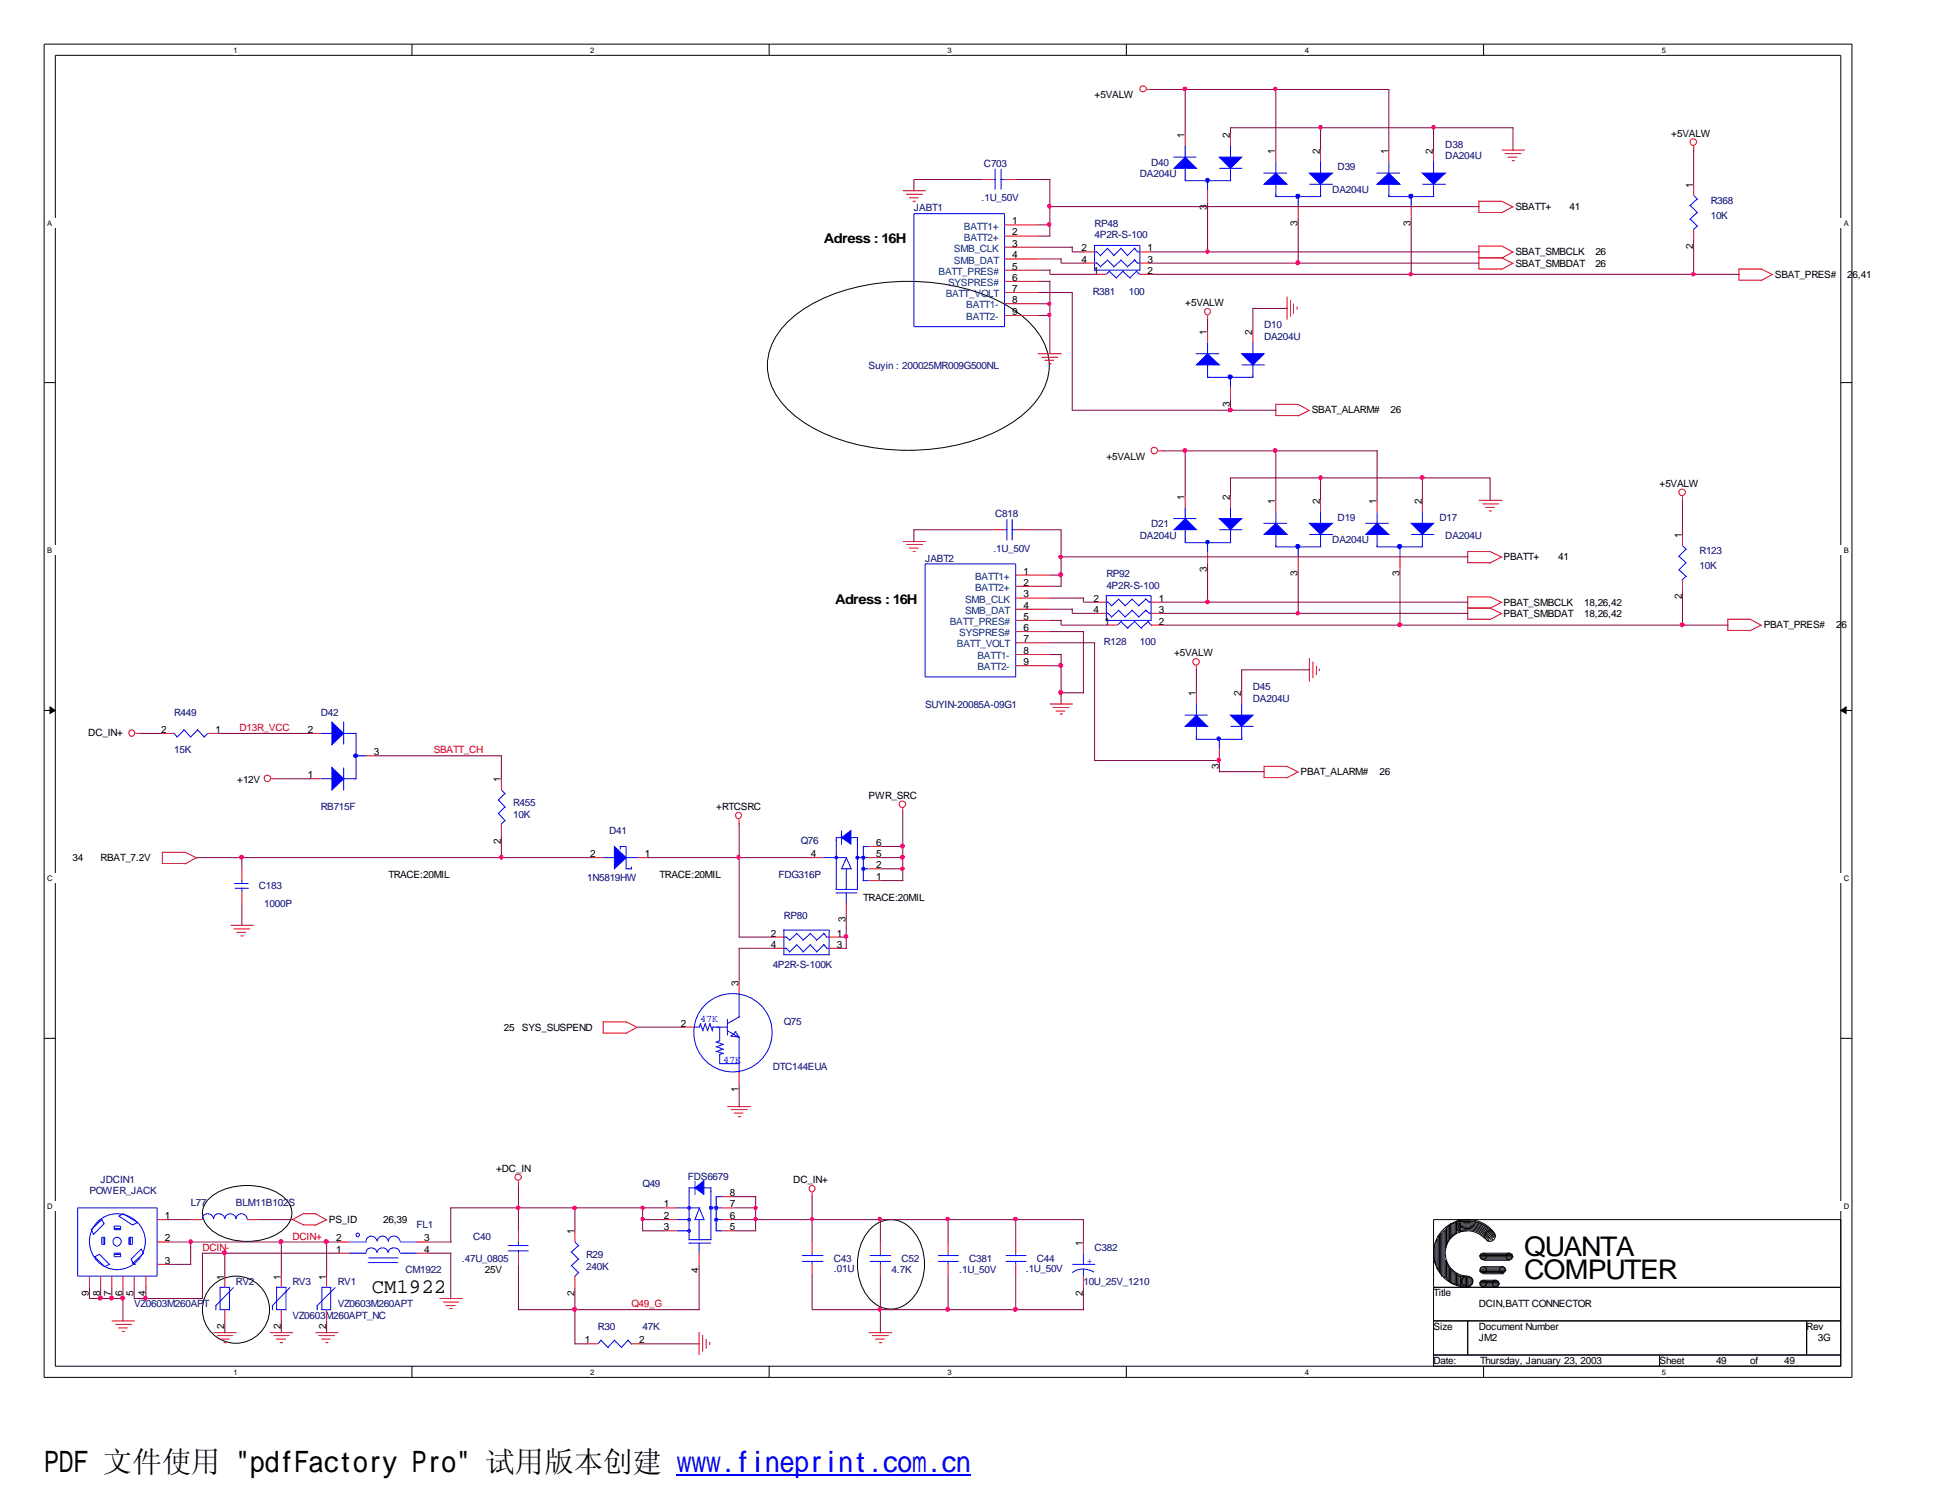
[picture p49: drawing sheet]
<svg xmlns="http://www.w3.org/2000/svg" width="279mm" height="216mm" viewBox="0 0 279 216" stroke-linecap="round" stroke-linejoin="round" font-family="sans-serif">
<defs><g id="words">
<text font-size="4.2" x="6.3" y="211.7">PDF 文件使用 &quot;pdfFactory Pro&quot; 试用版本创建 www.fineprint.com.cn</text>
<g font-size="3.9">
<text x="219.3" y="180.6">QUANTA</text>
<text x="219.3" y="184">COMPUTER</text>
</g>
<text font-size="3" x="53.5" y="186">CM1922</text>
<g font-size="1.9">
<text x="118.5" y="34.9">Adress : 16H</text>
<text x="120.1" y="86.9">Adress : 16H</text>
</g>
<g font-size="1.4">
<text x="157.5" y="14.1">+5VALW</text>
<text x="170.4" y="19.9" transform="rotate(-90 170.4 19.9)">1</text>
<text x="177" y="19.9" transform="rotate(-90 177 19.9)">2</text>
<text x="183.5" y="22.1" transform="rotate(-90 183.5 22.1)">1</text>
<text x="189.9" y="22.1" transform="rotate(-90 189.9 22.1)">2</text>
<text x="199.7" y="22.1" transform="rotate(-90 199.7 22.1)">1</text>
<text x="206.2" y="22.1" transform="rotate(-90 206.2 22.1)">2</text>
<text x="240.5" y="19.6">+5VALW</text>
<text x="243.6" y="27" transform="rotate(-90 243.6 27)">1</text>
<text x="145.6" y="32.3">1</text>
<text x="145.6" y="35.5">3</text>
<text x="145.6" y="33.9">2</text>
<text x="173.7" y="30.2" transform="rotate(-90 173.7 30.2)">3</text>
<text x="186.7" y="32.5" transform="rotate(-90 186.7 32.5)">3</text>
<text x="202.9" y="32.5" transform="rotate(-90 202.9 32.5)">3</text>
<text x="218" y="30.2">SBATT+</text>
<text x="225.8" y="30.2">41</text>
<text x="243.6" y="35.8" transform="rotate(-90 243.6 35.8)">2</text>
<text x="145.6" y="37.2">4</text>
<text x="145.6" y="38.8">5</text>
<text x="145.6" y="40.4">6</text>
<text x="145.6" y="42">7</text>
<text x="155.6" y="36.2">2</text>
<text x="155.6" y="37.8">4</text>
<text x="157.3" y="39.4">1</text>
<text x="165.1" y="36.2">1</text>
<text x="165.1" y="37.8">3</text>
<text x="165.1" y="39.4">2</text>
<text x="218" y="36.7">SBAT_SMBCLK</text>
<text x="218" y="38.4">SBAT_SMBDAT</text>
<text x="229.5" y="36.7">26</text>
<text x="229.5" y="38.4">26</text>
<text x="255.4" y="40">SBAT_PRES#</text>
<text x="265.8" y="40">26,41</text>
<text x="145.6" y="45.3">9</text>
<text x="145.6" y="43.6">8</text>
<text x="170.5" y="44">+5VALW</text>
<text x="173.7" y="48.2" transform="rotate(-90 173.7 48.2)">1</text>
<text x="180.2" y="48.2" transform="rotate(-90 180.2 48.2)">2</text>
<text x="177" y="58.5" transform="rotate(-90 177 58.5)">3</text>
<text x="188.7" y="59.4">SBAT_ALARM#</text>
<text x="200.1" y="59.4">26</text>
<text x="159.2" y="66.1">+5VALW</text>
<text x="170.4" y="71.9" transform="rotate(-90 170.4 71.9)">1</text>
<text x="177" y="71.9" transform="rotate(-90 177 71.9)">2</text>
<text x="238.8" y="70">+5VALW</text>
<text x="183.5" y="72.6" transform="rotate(-90 183.5 72.6)">1</text>
<text x="189.9" y="72.6" transform="rotate(-90 189.9 72.6)">2</text>
<text x="198" y="72.6" transform="rotate(-90 198 72.6)">1</text>
<text x="204.6" y="72.6" transform="rotate(-90 204.6 72.6)">2</text>
<text x="242" y="77.4" transform="rotate(-90 242 77.4)">1</text>
<text x="147.2" y="82.6">1</text>
<text x="173.7" y="82.3" transform="rotate(-90 173.7 82.3)">3</text>
<text x="186.7" y="82.9" transform="rotate(-90 186.7 82.9)">3</text>
<text x="201.3" y="82.9" transform="rotate(-90 201.3 82.9)">3</text>
<text x="216.3" y="80.6">PBATT+</text>
<text x="224.2" y="80.6">41</text>
<text x="147.2" y="85.9">3</text>
<text x="147.2" y="87.5">4</text>
<text x="147.2" y="89.2">5</text>
<text x="147.2" y="84.2">2</text>
<text x="157.3" y="86.5">2</text>
<text x="157.3" y="88.1">4</text>
<text x="158.9" y="89.8">1</text>
<text x="166.7" y="86.5">1</text>
<text x="166.7" y="88.1">3</text>
<text x="166.7" y="89.8">2</text>
<text x="216.3" y="88.7">PBAT_SMBDAT</text>
<text x="216.3" y="87.1">PBAT_SMBCLK</text>
<text x="227.9" y="88.7">18,26,42</text>
<text x="227.9" y="87.1">18,26,42</text>
<text x="242" y="86.2" transform="rotate(-90 242 86.2)">2</text>
<text x="147.2" y="90.8">6</text>
<text x="147.2" y="95.7">9</text>
<text x="147.2" y="92.4">7</text>
<text x="147.2" y="94.1">8</text>
<text x="168.9" y="94.4">+5VALW</text>
<text x="253.7" y="90.3">PBAT_PRES#</text>
<text x="264.2" y="90.3">26</text>
<text x="172" y="100.2" transform="rotate(-90 172 100.2)">1</text>
<text x="178.6" y="100.2" transform="rotate(-90 178.6 100.2)">2</text>
<text x="12.7" y="105.9">DC_IN+</text>
<text x="23.2" y="105.4">2</text>
<text x="31" y="105.4">1</text>
<text x="44.3" y="105.4">2</text>
<text x="34.1" y="112.6">+12V</text>
<text x="44.3" y="111.9">1</text>
<text x="53.8" y="108.6">3</text>
<text x="72.1" y="112.5" transform="rotate(-90 72.1 112.5)">1</text>
<text x="175.3" y="110.6" transform="rotate(-90 175.3 110.6)">3</text>
<text x="187.1" y="111.5">PBAT_ALARM#</text>
<text x="198.5" y="111.5">26</text>
<text x="103" y="116.5">+RTCSRC</text>
<text x="125" y="114.9">PWR_SRC</text>
<text x="10.4" y="123.9">34</text>
<text x="14.5" y="123.9">RBAT_7.2V</text>
<text x="72.1" y="121.3" transform="rotate(-90 72.1 121.3)">2</text>
<text x="84.9" y="123.3">2</text>
<text x="92.8" y="123.3">1</text>
<text x="116.7" y="123.3">4</text>
<text x="126.1" y="123.3">5</text>
<text x="126.1" y="121.7">6</text>
<text x="126.1" y="124.9">2</text>
<text x="55.9" y="126.2">TRACE:20MIL</text>
<text x="94.9" y="126.2">TRACE:20MIL</text>
<text x="124.2" y="129.5">TRACE:20MIL</text>
<text x="126.1" y="126.6">1</text>
<text x="110.9" y="134.7">2</text>
<text x="110.9" y="136.3">4</text>
<text x="120.4" y="134.7">1</text>
<text x="120.4" y="136.3">3</text>
<text x="121.7" y="132.7" transform="rotate(-90 121.7 132.7)">3</text>
<text x="106.3" y="141.8" transform="rotate(-90 106.3 141.8)">3</text>
<text x="72.5" y="148.3">25</text>
<text x="75.1" y="148.3">SYS_SUSPEND</text>
<text x="98" y="147.7">2</text>
<text x="106.3" y="157.1" transform="rotate(-90 106.3 157.1)">1</text>
<text x="71.4" y="168.6">+DC_IN</text>
<text x="95.5" y="173.7">1</text>
<text x="105" y="173.7">7</text>
<text x="105" y="172">8</text>
<text x="114.1" y="170.2">DC_IN+</text>
<text x="23.7" y="178.6">2</text>
<text x="23.7" y="175.3">1</text>
<text x="47.3" y="175.9">PS_ID</text>
<text x="48.3" y="178.6">2</text>
<text x="55.1" y="175.9">26,39</text>
<text x="61" y="178.6">3</text>
<text x="82.6" y="177.5" transform="rotate(-90 82.6 177.5)">1</text>
<text x="95.5" y="175.3">2</text>
<text x="95.5" y="177">3</text>
<text x="105" y="175.3">6</text>
<text x="105" y="177">5</text>
<text x="155.8" y="179.2" transform="rotate(-90 155.8 179.2)">1</text>
<text x="23.7" y="181.8">3</text>
<text x="32.3" y="184.1" transform="rotate(-90 32.3 184.1)">1</text>
<text x="40.4" y="184.1" transform="rotate(-90 40.4 184.1)">1</text>
<text x="46.9" y="184.1" transform="rotate(-90 46.9 184.1)">1</text>
<text x="48.3" y="180.2">1</text>
<text x="61" y="180.2">4</text>
<text x="69.8" y="183.1">25V</text>
<text x="100.5" y="183" transform="rotate(-90 100.5 183)">4</text>
<text x="12.8" y="186.4" transform="rotate(-90 12.8 186.4)">9</text>
<text x="14.4" y="186.4" transform="rotate(-90 14.4 186.4)">8</text>
<text x="16" y="186.4" transform="rotate(-90 16 186.4)">7</text>
<text x="17.6" y="186.4" transform="rotate(-90 17.6 186.4)">6</text>
<text x="19.2" y="186.4" transform="rotate(-90 19.2 186.4)">5</text>
<text x="20.9" y="186.4" transform="rotate(-90 20.9 186.4)">4</text>
<text x="32.3" y="191.2" transform="rotate(-90 32.3 191.2)">2</text>
<text x="40.4" y="191.2" transform="rotate(-90 40.4 191.2)">2</text>
<text x="46.9" y="191.2" transform="rotate(-90 46.9 191.2)">2</text>
<text x="82.6" y="186.4" transform="rotate(-90 82.6 186.4)">2</text>
<text x="155.8" y="186.4" transform="rotate(-90 155.8 186.4)">2</text>
<text x="206.2" y="186.4">Title</text>
<text x="206.2" y="191.3">Size</text>
<text x="212.8" y="188">DCIN,BATT CONNECTOR</text>
<text x="212.8" y="191.3">Document Number</text>
<text x="259.9" y="191.3">Rev</text>
<text x="84.2" y="193.2">1</text>
<text x="91.9" y="193.2">2</text>
<text x="206.2" y="196.2">Date:</text>
<text x="212.8" y="193">JM2</text>
<text x="212.9" y="196.2">Thursday, January 23, 2003</text>
<text x="238.8" y="196.2">Sheet</text>
<text x="246.9" y="196.2">49</text>
<text x="251.8" y="196.2">of</text>
<text x="256.7" y="196.2">49</text>
<text x="261.5" y="193">3G</text>
</g>
<g font-size="1.4" fill="#000080">
<text x="165.6" y="23.9">D40</text>
<text x="207.9" y="21.3">D38</text>
<text x="207.9" y="22.9">DA204U</text>
<text x="141.2" y="28.9">.1U_50V</text>
<text x="141.6" y="24">C703</text>
<text x="164" y="25.5">DA204U</text>
<text x="191.7" y="27.8">DA204U</text>
<text x="192.4" y="24.5">D39</text>
<text x="246.1" y="29.4">R368</text>
<text x="131.5" y="30.4">JABT1</text>
<text x="157.5" y="32.6">RP48</text>
<text x="157.5" y="34.3">4P2R-S-100</text>
<text x="246.1" y="31.5">10K</text>
<text x="157.2" y="42.4">R381</text>
<text x="162.4" y="42.4">100</text>
<text x="181.9" y="47.2">D10</text>
<text x="125" y="53.1">Suyin : 200025MR009G500NL</text>
<text x="181.9" y="48.9">DA204U</text>
<text x="143.2" y="74.4">C818</text>
<text x="164" y="77.5">DA204U</text>
<text x="165.6" y="75.9">D21</text>
<text x="192.4" y="74.9">D19</text>
<text x="207.1" y="74.9">D17</text>
<text x="207.9" y="77.5">DA204U</text>
<text x="133.1" y="80.8">JABT2</text>
<text x="142.9" y="79.3">.1U_50V</text>
<text x="159.2" y="83.1">RP92</text>
<text x="191.7" y="78.1">DA204U</text>
<text x="244.5" y="79.8">R123</text>
<text x="244.5" y="81.9">10K</text>
<text x="159.2" y="84.7">4P2R-S-100</text>
<text x="158.8" y="92.8">R128</text>
<text x="164" y="92.8">100</text>
<text x="133.1" y="101.9">SUYIN-20085A-09G1</text>
<text x="180.3" y="99.3">D45</text>
<text x="180.3" y="100.9">DA204U</text>
<text x="25.1" y="103">R449</text>
<text x="46.1" y="103">D42</text>
<text x="25.1" y="108.4">15K</text>
<text x="46.1" y="116.5">RB715F</text>
<text x="73.8" y="116">R455</text>
<text x="73.8" y="117.7">10K</text>
<text x="87.6" y="120">D41</text>
<text x="115.2" y="121.4">Q76</text>
<text x="37.3" y="127.9">C183</text>
<text x="38" y="130.5">1000P</text>
<text x="84.5" y="126.7">1N5819HW</text>
<text x="112" y="126.2">FDG316P</text>
<text x="112.8" y="132.2">RP80</text>
<text x="111.2" y="139.3">4P2R-S-100K</text>
<text x="112.8" y="147.4">Q75</text>
<text x="111.2" y="153.9">DTC144EUA</text>
<text x="12.9" y="171.8">POWER_JACK</text>
<text x="14.5" y="170.2">JDCIN1</text>
<text x="27.4" y="173.4">L77</text>
<text x="34" y="173.4">BLM11B102S</text>
<text x="92.5" y="170.8">Q49</text>
<text x="99" y="169.7">FDS6679</text>
<text x="59.9" y="176.7">FL1</text>
<text x="68.1" y="178.3">C40</text>
<text x="157.5" y="179.9">C382</text>
<text x="34" y="184.8">RV2</text>
<text x="42.1" y="184.8">RV3</text>
<text x="48.6" y="184.8">RV1</text>
<text x="58.3" y="183.1">CM1922</text>
<text x="66.5" y="181.5">.47U_0805</text>
<text x="84.3" y="181">R29</text>
<text x="84.3" y="182.7">240K</text>
<text x="120" y="181.5">C43</text>
<text x="120" y="183">.01U</text>
<text x="128.3" y="183.1">4.7K</text>
<text x="129.7" y="181.5">C52</text>
<text x="138" y="183.1">.1U_50V</text>
<text x="139.4" y="181.5">C381</text>
<text x="147.6" y="183">.1U_50V</text>
<text x="149.2" y="181.5">C44</text>
<text x="155.9" y="184.8">10U_25V_1210</text>
<text x="19.3" y="188">VZ0603M260APT</text>
<text x="42.1" y="189.7">VZ0603M260APT_NC</text>
<text x="48.6" y="188">VZ0603M260APT</text>
<text x="86" y="191.3">R30</text>
<text x="92.5" y="191.3">47K</text>
</g>
<g font-size="1.4" fill="#004080">
<text x="138.7" y="33">BATT1+</text>
<text x="138.7" y="34.6">BATT2+</text>
<text x="135" y="39.5">BATT_PRES#</text>
<text x="136.4" y="41.1">SYSPRES#</text>
<text x="137.2" y="36.2">SMB_CLK</text>
<text x="137.2" y="37.9">SMB_DAT</text>
<text x="136.1" y="42.8">BATT_VOLT</text>
<text x="139" y="46.1">BATT2-</text>
<text x="139" y="44.4">BATT1-</text>
<text x="140.3" y="83.4">BATT1+</text>
<text x="136.7" y="89.9">BATT_PRES#</text>
<text x="138.9" y="86.7">SMB_CLK</text>
<text x="138.9" y="88.3">SMB_DAT</text>
<text x="140.3" y="85">BATT2+</text>
<text x="137.7" y="93.1">BATT_VOLT</text>
<text x="138" y="91.5">SYSPRES#</text>
<text x="140.6" y="94.8">BATT1-</text>
<text x="140.6" y="96.4">BATT2-</text>
</g>
<g font-size="1.4" fill="#f00">
<text x="34.5" y="105.2">D13R_VCC</text>
<text x="62.4" y="108.4">SBATT_CH</text>
<text x="29.1" y="179.9">DCIN-</text>
<text x="42.1" y="178.3">DCIN+</text>
<text x="90.8" y="188">Q49_G</text>
</g>
<g font-size="1.4" fill="#00f">
<text x="100.8" y="147.1">47K</text>
<text x="104.1" y="152.9">47K</text>
<text x="156.4" y="181.9">+</text>
</g>
<g font-size="1.1">
<text x="33.6" y="7.6">1</text>
<text x="84.9" y="7.6">2</text>
<text x="136.3" y="7.6">3</text>
<text x="187.7" y="7.6">4</text>
<text x="239.1" y="7.6">5</text>
<text x="6.8" y="32.5">A</text>
<text x="265.3" y="32.5">A</text>
<text x="6.8" y="79.6">B</text>
<text x="265.3" y="79.6">B</text>
<text x="6.8" y="126.7">C</text>
<text x="265.3" y="126.7">C</text>
<text x="6.8" y="173.9">D</text>
<text x="265.3" y="173.9">D</text>
<text x="33.6" y="197.8">1</text>
<text x="84.9" y="197.8">2</text>
<text x="136.3" y="197.8">3</text>
<text x="187.7" y="197.8">4</text>
<text x="239.1" y="197.8">5</text>
</g>
</g></defs>
<path d="M6.3 6.3h260.1v191.8h-260.1zM8 8h256.8v188.5h-256.8z" fill="none" stroke="#000" stroke-width=".14"/>
<g fill="#fff">
<path d="M33.6 6.5h.6v1.4h-.6z"/>
<path d="M33.6 196.7h.6v1.3h-.6z"/>
</g>
<path d="M59.3 6.3v1.7M59.3 196.5v1.6" fill="none" stroke="#000" stroke-width=".14"/>
<g fill="#fff">
<path d="M84.9 6.5h.6v1.4h-.6z"/>
<path d="M84.9 196.7h.6v1.3h-.6z"/>
</g>
<path d="M110.7 6.3v1.7M110.7 196.5v1.6" fill="none" stroke="#000" stroke-width=".14"/>
<g fill="#fff">
<path d="M136.3 6.5h.6v1.4h-.6z"/>
<path d="M136.3 196.7h.6v1.3h-.6z"/>
</g>
<path d="M162.1 6.3v1.7M162.1 196.5v1.6" fill="none" stroke="#000" stroke-width=".14"/>
<g fill="#fff">
<path d="M187.7 6.5h.6v1.4h-.6z"/>
<path d="M187.7 196.7h.6v1.3h-.6z"/>
</g>
<path d="M213.4 6.3v1.7M213.4 196.5v1.6" fill="none" stroke="#000" stroke-width=".14"/>
<g fill="#fff">
<path d="M239.1 6.5h.6v1.4h-.6z"/>
<path d="M239.1 196.7h.6v1.3h-.6z"/>
<path d="M6.8 31.4h259.2v1.4h-259.2z"/>
<path d="M6.8 78.5h259.2v1.3h-259.2z"/>
</g>
<path d="M6.3 55h1.7M264.8 55h1.6" fill="none" stroke="#000" stroke-width=".14"/>
<path d="M6.8 125.6h259.2v1.4h-259.2z" fill="#fff"/>
<path d="M6.3 102.2h1.7M264.8 102.2h1.6" fill="none" stroke="#000" stroke-width=".14"/>
<g fill="#000" stroke="#000" stroke-width=".14">
<path d="M7.2 101.7l.8 .5-.8 .4z" fill-rule="evenodd"/>
<path d="M264.8 102.2l.8-.5v.9z" fill-rule="evenodd"/>
</g>
<path d="M6.8 172.8h259.2v1.4h-259.2z" fill="#fff"/>
<g fill="none" stroke="#000" stroke-width=".14">
<path d="M112.8 46.8a21.2 21.2 0 0 1 11.8-5.8 31.2 31.2 0 0 1 19.7 2.6 12.8 12.8 0 0 1 6.3 6.7 8.3 8.3 0 0 1-2.7 8.7 22.5 22.5 0 0 1-11.6 5.3 30.7 30.7 0 0 1-19.3-2.7 12.8 12.8 0 0 1-6.2-6.7 8 8 0 0 1 2-8.1zM6.3 149.4h1.7M264.8 149.4h1.6M29.8 172.7a8 8 0 0 1 6.8-2.1 6.6 6.6 0 0 1 5.1 2.6 2.86 2.86 0 0 1-.9 3.7 8.9 8.9 0 0 1-10.4 0 2.85 2.85 0 0 1-.6-4.2zM125.3 176.7a4 4 0 0 1 6.3 .6 7.8 7.8 0 0 1-.6 9.7 3.9 3.9 0 0 1-6.2-.6 7.9 7.9 0 0 1 .5-9.7zM206.2 175.4h58.6v21.1h-58.6zM206.4 179.2v2.3M206.6 178.6v3.3M206.8 178.3v4.2M206.8 178.2l-.2 .4M206.9 177.9v4.6M207.1 177.6v5.4"/>
<path d="M207.2 177.5l-.3 .5M207.3 177.5v5.5M207.4 177.4v6.2M207.5 177.3l-.2 .2M207.6 177.1v6.5M207.8 177v6.8M207.9 177l-.3 .2M207.9 176.7v2.9M208.1 176.6v2.4M208.2 176.5v2.2M208.2 178.9l-.3 .6M208.3 176.4l-.2 .3"/>
<path d="M208.4 176.3v2.2M208.4 178.4l-.2 .2M208.5 176.2v2M208.6 176.1l-.2 .3M208.7 175.9v2.1M208.7 176h.3M208.8 177.9l-.3 .2M208.9 176v1.9M209 175.9v1.7M209.1 177.5l-.2 .3M209.2 175.9v1.7M209.3 175.8l-.3 .2"/>
<path d="M209.4 175.8v1.6M209.5 177.3l-.3 .2M209.5 175.7v1.8M209.6 177l.3 .2M209.7 175.6v1.4M209.8 176.7a4.1 4.1 0 0 1 4.5 1.5M209.8 176.5a4.1 4.1 0 0 1 4.7 1.9M209.8 176.4a4.4 4.4 0 0 1 5 2M209.8 176.2a4.5 4.5 0 0 1 5 1.9M209.8 176a4.6 4.6 0 0 1 5.2 2.1M209.9 177a3.6 3.6 0 0 1 4.1 1.6M209.9 176.9a3.8 3.8 0 0 1 4.4 1.7"/>
<path d="M209.9 175.8l1.2-.2a4.8 4.8 0 0 1 4 2.1M209.9 175.6v1.7M210 175.8l1.1-.1a4.5 4.5 0 0 1 4 2.2M210 175.5l-.3 .2M210.1 175.6v1.4M211.1 175.4a4.7 4.7 0 0 1 3.8 1.8M211.1 175.4a4.9 4.9 0 0 0-4.9 4.9 4.9 4.9 0 0 0 4.9 4.9M211.1 177a3.4 3.4 0 0 1 2.5 1.1M211.1 177a3.3 3.3 0 0 0-3.2 3.3 3.3 3.3 0 0 0 3.2 3.3M211.1 175.4h-.4a1.71 1.71 0 0 0-1.3 .5M211.1 177l-1.1 .2M206.2 185.2h58.6"/>
<path d="M206.2 190h58.6M206.2 194.9h58.6M206.4 181.4l.3 .5M206.8 182.4l.2 .2M207.1 182.9l.2 .2M207.8 183.7h.2M207.9 181.2v2.5M207.9 181.3l.3 .4M208.1 181.6v2.3M208.1 183.8l.2 .3M208.2 181.8v2.2M208.2 181.9l.2 .4"/>
<path d="M208.4 184.1l.2 .3M208.4 182.2v2M208.5 182.3v2M208.5 182.4l.3 .2M208.7 184.5h.3M208.7 182.5v2.1M208.9 182.7l.2 .3M208.9 182.6v1.9M209 184.7h.3M209 182.9v1.8M209.2 183l.3 .3M209.2 183v1.7"/>
<path d="M209.4 183.2v1.5M209.4 184.7l.2 .2M209.5 183.1v1.7M209.5 183.2l.3 .3M209.7 184.8h.3M209.7 183.4v1.5M209.9 183.4v1.4M209.9 183.6h.5M210 185h.3M210.1 184.8h.1M210.1 183.6v1.3M210.1 183.5v1.3"/>
<path d="M210.3 183.6v1.5M210.5 183.6v1.5M210.6 183.5l-.5 1.5M210.7 183.5v1.3M210.7 183.6l.2 .3M210.7 184.7l-.2 .3M210.8 185h.3M210.8 183.8v1.3M211 183.7h.2M211 183.6v1.4M211.2 183.7v1.4M211.2 190v4.9"/>
<path d="M211.2 185h.2M211.3 183.7h.3M211.3 183.6v1.4M211.5 183.7v1.4M211.7 183.7v1.1M211.7 183.8l.2 .3M211.8 184.7l-.3 .3M211.8 184v.7M212.9 180.6h4.6M212.9 182.9h3.6M212.9 184.5h2.7M212.9 184.8h2.7"/>
<path d="M212.9 180.6v.2M212.9 184.5v.2M212.9 180.8h4.9M212.9 182.7h3.8M212.9 182.9l.5 .2M212.9 184.7h2.9M212.9 184.8l.5 .3M213 180.9h4.5M213 182.5h3.5M213.1 180.4h4.5M213.1 180.9l.3 .3M213.1 182.4h3.5"/>
<path d="M213.1 182.5l-.2 .3M213.1 184.3h2.5M213.3 181.1h4.3M213.3 183h3.1M213.3 185h2.3M213.4 184.1h1.9M213.4 183.2h2.9M213.4 182.2h2.9M213.4 181.3h3.9M213.4 180.3h3.9M215.6 184.3v.3M215.7 184.7l-.2 .2"/>
<path d="M216.5 182.4v.2M216.7 182.7l-.3 .3M217.5 180.4v.3M217.7 180.8l-.3 .2M238.8 194.9v1.6M259.9 190v4.9"/>
<circle cx="214.4" cy="177.8" r=".75"/>
<circle cx="33.9" cy="188.4" r="4.8"/>
<circle cx="211.1" cy="184.3" r=".79"/>
<circle cx="213.4" cy="182.7" r=".48"/>
<circle cx="213.4" cy="180.7" r=".48"/>
<circle cx="213.4" cy="184.6" r=".48"/>
<circle cx="215.2" cy="184.6" r=".48"/>
<circle cx="216.1" cy="182.7" r=".45"/>
<circle cx="217.1" cy="180.7" r=".48"/>
</g>
<g fill="none" stroke="#f00" stroke-width=".14">
<path d="M165 12.9h.7M170.5 19.3v1.7M177 19.3v1.7M129.9 27.4h3.3M130.4 27.9h2.4M130.8 28.4h1.4M131.3 29h.4M141.2 25.8h1.7M144.5 25.8h1.6M144.5 32.3h4.9M144.5 35.6h4.9M144.5 37.3h4.9"/>
<path d="M144.5 38.9h4.9M144.5 34h4.9M155.9 36.2h1.6M155.9 37.8h1.6M157.5 39.5h1.7M164 36.2h1.6M164 37.8h1.6M164 39.5h1.6M173.7 27.4v1.7M183.6 21.6v1.6M186.8 29.7v1.6M190 21.6v1.6"/>
<path d="M199.8 21.6v1.6M203 29.7v1.6M206.2 21.6v1.6M212.7 30.6h3.4M212.7 37.1h3.5M212.7 38.7h3.4M212.8 29h3.4M212.8 28.9v1.7M212.8 35.3v3.4M212.8 35.4h3.4M216.1 21.6h3.3M216.1 29l1.7 .8"/>
<path d="M216.1 35.4l1.7 .9M216.1 37.1l1.7 .8M216.5 22.1h2.4M216.9 22.6h1.4M217.5 23.1h.4M217.7 29.7l-1.7 .9M217.7 36.2l-1.7 1M217.7 37.8l-1.7 1M243.7 21v.7M243.7 26.5v1.6M243.7 33v1.6M250.2 38.7h3.3"/>
<path d="M250.2 38.6v1.7M253.4 38.7l1.7 .8M255 39.5l-1.7 .9M144.5 40.5h4.9M144.5 45.4h4.9M144.5 42.1h4.9M144.5 43.7h4.9M149.4 50.9h3.3M149.9 51.4h2.3M150.3 51.8h1.3M150.9 52.3h.4M173.7 45.4v.7"/>
<path d="M173.7 47.6v1.7M177 55.7v1.7M180.3 47.6v1.7M183.5 59.8h3.3M183.6 58.1v1.7M183.6 58.2h3.3M185.2 42.7v3.3M185.7 43.2v2.4M186.1 43.7v1.4M186.6 44.1v.4M186.8 58.2l1.7 .9M188.4 59l-1.7 .9"/>
<path d="M250.1 40.3h3.3M129.9 77.9h3.3M130.4 78.3h2.4M130.8 78.8h1.4M131.3 79.3h.4M142.9 76.2h1.6M146.1 76.2h1.6M166.6 64.9h.8M170.5 71.4v1.6M173.7 79.5v1.6M177 71.4v1.6M183.6 72v1.7"/>
<path d="M190 72v1.7M198.1 72v1.7M204.6 72v1.7M211.2 79.3h3.3M211.2 79.2v1.7M212.8 72h3.4M213.3 72.5h2.3M213.7 73h1.4M214.2 73.5h.4M214.4 79.3l1.8 .9M242.1 71.4v.7M242.1 76.9v1.6"/>
<path d="M146.1 82.7h4.9M146.1 86h4.9M146.1 87.6h4.9M146.1 89.2h4.9M146.1 90.8h4.9M146.1 95.8h4.9M146.1 84.3h4.9M146.1 92.5h4.9M146.1 94.1h4.9M157.5 86.6h1.7M157.5 88.2h1.7M159.2 89.9h1.6"/>
<path d="M165.6 86.6h1.7M165.6 88.2h1.7M165.6 89.9h1.7M172.1 95.8v.6M172.1 99.7v1.6M178.6 99.7v1.6M186.8 80.1v1.7M188.4 94.7v3.3M188.9 95.2v2.3M189.4 95.8v1.3M189.8 96.2v.3M201.4 80.1v1.7"/>
<path d="M211.1 89.1h3.3M211.1 87.5h3.4M211.1 80.9h3.3M211.2 85.8v3.3M211.2 85.9h3.3M214.4 87.5l1.8 .8M214.4 85.9l1.8 .8M216.1 88.2l-1.8 1M216.1 80.1l-1.8 .9M216.1 86.6l-1.8 .9M242.1 83.4v1.6M248.5 90.7h3.3"/>
<path d="M248.6 89.1h3.3M248.6 89v1.7M251.8 89.1l1.7 .9M253.4 89.9l-1.7 .9M19.5 105.5h.7M23.4 105.5h1.7M29.9 105.5h1.6M39 112h.7M44.5 105.5h1.6M44.5 112h1.6M52.7 108.7h1.6M72.1 112v1.6"/>
<path d="M72.1 118.5v1.6M106.3 117.9v.7M129.9 116.2v.7M151 101.3h3.3M151.5 101.8h2.3M151.9 102.3h1.3M152.5 102.7h.4M175.4 107.8v1.6M181.8 111.8h3.4M181.9 110.2h3.4M181.9 110.2v1.6M185.2 110.2l1.7 .9"/>
<path d="M186.8 111l-1.7 .9M23.3 124.2h3.4M23.4 122.6h3.4M23.4 122.5v1.7M26.7 122.6l1.7 .8M28.3 123.4l-1.7 .9M33.2 133.1h3.3M33.6 133.6h2.4M34 134.1h1.4M34.6 134.6h.5M34.8 125v1.7M34.8 128.3v1.6"/>
<path d="M85.2 123.4h1.6M91.7 123.4h1.6M111.2 134.8h1.6M111.2 136.4h1.6M116.8 123.4h1.7M119.3 134.8h1.6M119.3 136.4h1.6M121.8 129.9v1.6M125 123.4h1.7M125 121.8h1.7M125 125h1.7M125 126.7h1.7"/>
<path d="M86.7 148.6h3.4M86.8 146.9v1.7M86.8 147h3.4M90.1 147l1.7 .8M91.7 147.7l-1.7 1M98.2 147.7h1.6M104.6 159.2h3.4M105.2 159.6h2.3M106.3 141.2v1.7M106.3 154.3v1.6M22.6 178.6h1.6M22.6 175.4h1.6"/>
<path d="M27.4 175.4h1.7M35.6 175.4h1.7M42 175.3l1.7 .9M43.6 176.2h1.8M43.7 174.6h1.8M43.8 174.5l-1.7 .9M45.4 174.6l1.7 .9M47 175.4l-1.7 .9M48.6 178.6h1.6M59.9 178.6h1.7M74.6 169.8v.8M74.6 177v1.6"/>
<path d="M82.7 177v1.6M95.8 175.4h1.6M95.8 173.7h1.6M95.8 177h1.6M103.9 175.4h1.6M103.9 173.7h1.6M103.9 172.1h1.6M103.9 177h1.6M105.6 160.1h1.3M106.2 160.6h.4M116.8 171.5v.7M116.8 178.6v1.7"/>
<path d="M126.7 178.6v1.7M136.4 178.6v1.7M146.1 178.6v1.7M155.9 178.6v1.7M12.9 183.6v1.6M14.5 183.6v1.6M16.1 190h3.3M16.1 183.6v1.6M16.6 190.5h2.4M17 191h1.4M17.5 191.5h.4M17.7 183.6v1.6"/>
<path d="M19.3 183.6v1.6M21 183.6v1.6M22.6 181.9h1.6M30.7 191.7h3.3M31.2 192.1h2.3M31.6 192.6h1.4M32.2 193.1h.4M32.3 183.6v1.6M32.3 188.4v1.6M38.9 191.7h3.3M39.4 192.1h2.3M39.7 192.6h1.4"/>
<path d="M40.3 193.1h.4M40.5 183.6v1.6M40.5 188.4v1.6M45.4 191.7h3.3M45.8 192.1h2.4M46.2 192.6h1.4M46.8 193.1h.4M47 183.6v1.6M47 188.4v1.6M48.6 180.3h1.6M59.9 180.3h1.7M63.2 186.8h3.3"/>
<path d="M63.8 187.3h2.2M64.1 187.8h1.4M64.7 188.2h.4M74.6 180.3v1.6M82.7 183.6v1.6M84.3 193.3h1.7M90.8 193.3h1.7M100.6 180.3v1.6M100.6 191.6v3.3M101.1 192v2.4M101.6 192.6v1.4M102.1 193v.5"/>
<path d="M116.8 181.9v1.7M125 191.7h3.4M125.5 192.1h2.3M125.9 192.6h1.4M126.5 193.1h.4M126.7 181.9v1.7M136.4 181.9v1.7M146.1 181.9v1.7M155.9 183.6v1.6"/>
<circle cx="164.5" cy="12.8" r=".45"/>
<circle cx="243.6" cy="20.4" r=".48"/>
<circle cx="173.7" cy="44.8" r=".45"/>
<circle cx="166.1" cy="64.8" r=".48"/>
<circle cx="242" cy="70.8" r=".48"/>
<circle cx="172.1" cy="95.2" r=".48"/>
<circle cx="18.9" cy="105.4" r=".45"/>
<circle cx="38.5" cy="112" r=".48"/>
<circle cx="106.2" cy="117.3" r=".45"/>
<circle cx="129.8" cy="115.7" r=".48"/>
<circle cx="74.6" cy="169.3" r=".45"/>
<circle cx="116.8" cy="171" r=".45"/>
</g>
<g fill="none" stroke="#00f" stroke-width=".14">
<path d="M131.5 30.7h13v16.3h-13zM142.9 25.8h.4M143.2 24.3v3M143.9 25.8h.6M144 24.3v3M157.4 35.3h6.6v3.6M157.4 36.2h.4M157.4 37.8h.4M157.4 38.9h6.6M157.5 35.2v3.7M157.7 36.2l.6 .5M157.7 37.8l.6 .6"/>
<path d="M159.3 35.6l1 1.1M159.3 37.3l1 1.1M159.3 35.7l-1.1 1.1M159.3 37.4l-1.1 1M159.6 39l1.1 1M159.7 38.9l-.5 .6M161.2 35.6l1 1.1M161.2 37.3l1 1.1M161.3 35.7l-1.1 1.1M161.3 37.4l-1.1 1M161.5 39l1.1 1M161.6 38.9l-1 1.1"/>
<path d="M163.2 35.7l-1.1 1.1M163.2 37.4l-1.1 1M163.4 35.9l-.2-.3 .5 .6M163.4 37.5l-.2-.2 .5 .5M163.5 39l.6 .5M163.6 36.2h.4M163.6 37.8h.4M163.6 38.9l-1 1.1M168.8 22.6h3.3M170.4 26h3.1M170.5 21v1.7M170.5 24.2v1.8"/>
<path d="M173.7 26.2v1.2M174.1 26h3M175.4 24.2h3.3M177 20.9v1.7M177 24.2v1.8M181.8 24.9h3.4M183.5 28.3h2.9M183.6 23.2v1.8M183.6 26.5v1.8M186.8 28.5v1.2M187.1 28.3h3M188.4 26.5h3.4"/>
<path d="M190 23.1v1.8M190 26.5v1.8M198 24.9h3.4M199.7 28.3h3M199.8 23.2v1.8M199.8 26.5v1.8M203 28.5v1.2M203.4 28.3h2.9M204.6 26.5h3.4M206.2 23.1v1.8M206.2 26.5v1.8M243.2 29.5l1.1 1.1"/>
<path d="M243.2 31.5l1.1 1.1M243.7 28.1l.6 .6M244.2 28.6l-1.1 1M244.2 30.6l-1.1 1M244.2 32.5l-.6 .6M172 50.9h3.4M173.7 54.3h3M173.7 49.3v1.7M173.7 52.5v1.8M177 54.5v1.2M177.4 54.3h2.9M178.6 52.5h3.3"/>
<path d="M180.3 49.2v1.7M180.3 52.5v1.8M144.5 76.2h.4M144.9 74.7v3M145.5 76.2h.6M145.6 74.7v3M168.8 74.6h3.3M170.4 78.1h3.1M170.5 73v1.7M170.5 76.2v1.9M173.7 78.2v1.3M174.1 78.1h3"/>
<path d="M175.4 76.2h3.3M177 72.9v1.7M177 76.2v1.9M181.8 75.3h3.4M183.5 78.7h2.9M183.6 73.7v1.7M183.6 76.9v1.8M186.8 78.9v1.2M187.1 78.7h3M188.4 76.9h3.4M190 73.6v1.7M190 76.9v1.8"/>
<path d="M196.4 75.3h3.4M198 78.7h3.1M198.1 73.7v1.7M198.1 76.9v1.8M201.4 78.9v1.2M201.8 78.7h2.9M203 76.9h3.3M204.6 73.6v1.7M204.6 76.9v1.8M242.1 78.5l.6 .6M242.6 79l-1.1 1.1M133.1 81.1h13v16.3h-13z"/>
<path d="M159.1 85.7h6.5v3.6M159.1 86.6h.3M159.1 88.2h.3M159.1 89.2h6.5M159.2 85.6v3.6M159.3 86.5l.6 .6M159.3 88.1l.6 .6M160.9 86.1l1 1M160.9 87.7l1 1M161 86.2l-1.1 1M161 87.8l-1.1 1M161.3 89.4l1 1"/>
<path d="M161.4 89.3l-.6 .6M162.8 86.1l1 1M162.8 87.7l1 1M162.9 86.2l-1.1 1M162.9 87.8l-1.1 1M163.2 89.4l1.1 1M163.3 89.3l-1.1 1M164.8 86.2l-1.1 1M164.8 87.8l-1.1 1M165 86.3l-.2-.2 .6 .5M165 88l-.2-.3 .6 .5M165.2 89.4l.5 .6"/>
<path d="M165.3 86.6h.3M165.3 88.2h.3M165.3 89.3l-1.1 1M241.6 80l1.1 1M241.6 82l1.1 1M242.6 80.9l-1.1 1.1M242.6 82.9l-.6 .6M25 105.4l.5 .6M26.4 104.9l1 1.1M26.5 105l-1.1 1.1M28.4 104.9l1 1.1M28.4 105l-1.1 1.1"/>
<path d="M29.9 105.5l-.6 .6M46.1 105.5h1.7M46.1 112h1.7M49.4 112h1.8M49.4 103.8v3.3M49.4 110.4v3.3M49.4 105.5h1.8M51.2 105.4v3.1M51.2 109.1v3M51.5 108.7h1.2M71.7 115.1l1 1.1M71.7 117l1 1.1"/>
<path d="M72.1 113.6l.6 .6M72.6 114.1l-1 1M72.6 116.1l-1 1M72.6 118l-.5 .6M121.1 119.5v2M170.4 102.9h3.3M172 106.3h3.1M172.1 101.3v1.7M172.1 104.5v1.8M175.4 106.5v1.3M175.7 106.3h3M177 104.5h3.3"/>
<path d="M178.6 101.2v1.7M178.6 104.5v1.8M33.7 127.1h2M33.8 127.8h2M34.8 126.6v.5M34.8 127.7v.6M86.8 123.4h1.7M89.2 121.8h.9v3.3M89.2 121.8v.4M90.1 123.4h1.7M90.1 125h.8M90.8 124.6v.4"/>
<path d="M112.7 133.8h6.6v3.6M112.7 134.8h.4M112.7 136.4h.4M112.7 137.3h6.6M112.8 133.7v3.6M113 134.7l.6 .5M113 136.3l.6 .6M114.6 134.2l1 1M114.6 135.8l1 1.1M114.6 134.3l-1.1 1M114.6 135.9l-1.1 1.1M116.5 134.2l1 1"/>
<path d="M116.5 135.8l1 1.1M116.6 134.3l-1.1 1M116.6 135.9l-1.1 1.1M118.4 123.4h3.4l.7 1.7M118.5 134.3l-1.1 1M118.5 135.9l-1.1 1.1M118.7 134.5l-.3-.3 .6 .6M118.7 136.1l-.3-.3 .6 .6M118.9 134.8h.4M118.9 136.4h.4M120.1 123.2h.4v.3h-.4zM120.2 128.4h3.2"/>
<path d="M120.2 127.9h3.2M120.3 120.4v7.5M120.3 120.5h.9M121 125h1.4M121.8 125v3M121.8 128.4v1.5M121.8 123.3l-.7 1.7M122.4 120.5h1M123.1 123.4h1.9M123.1 123.5h.4M123.2 123.1v.4M123.2 123.2h.4"/>
<path d="M123.4 120.5v7.4M123.5 123.2v.4M124 123.2h.4M124 125h1M124 125.1h.4M124 123.5h.5M124 123.2v.4M124 124.7v.4M124 124.8h.5M124.1 126.7h.9M124.2 121.8h.9M124.2 121.7v5"/>
<path d="M124.4 123.1v.4M124.4 124.8v.4M99.8 147.7h.9M100.8 147.2l.4 1.1M100.8 147.2l-.2 .5M101.4 147.2l.5 1.1M101.5 147.2l-.4 1.1M102.1 147.2l.4 1.1M102.2 147.2l-.4 1.1M102.5 147.7h2.1M102.6 147.7l-.2 .6M103 149.9l1.1 .4"/>
<path d="M103 150.5l1.1 .5M103 151.2l1.1 .4M103.5 147.7v2.1M103.5 151.6v1.5M103.5 149.7l-.5 .2M103.5 153h2.9M104.1 150.2l-1.1 .4M104.1 150.9l-1.1 .4M104.1 151.5l-.6 .2M104.6 146.6v2.3M104.6 148.3l1.8 1M105.1 149l1.2 .2"/>
<path d="M105.7 148.3l.6 .9M105.9 148.3l-.7 .8M106.3 142.8v3.5M106.3 149.2v5.1M106.4 146.2l-1.8 1M11.2 173.7h11.4v9.9h-11.4zM13.1 176.9l1.5-1.5 .4 .6-1.5 1.5zM14.6 178h.5v1h-.5zM15 178v1M16.4 176.7h1M16.4 176.4h1v.5h-1zM17.1 174.9l.6-.3 2.1 1.3-.8 .3z"/>
<path d="M18.5 178h.5v1h-.5zM18.7 178v1M20.3 179.7l.4 .6-1.6 1.4 .4 .2-.4-.2-.2-.6zM29.1 175.3a.81 .81 0 0 1 .8-.7 .81 .81 0 0 1 .8 .7 .81 .81 0 0 1 .8-.7 .81 .81 0 0 1 .8 .7 .81 .81 0 0 1 .8-.7 .81 .81 0 0 1 .9 .7 .81 .81 0 0 1 .8-.7 .81 .81 0 0 1 .8 .7M50.2 178.6h2.5M51.3 177.5l.2-.1 .2 .2-.2 .3-.2-.1zM52.7 178.6a.81 .81 0 0 1 .8-.8 .81 .81 0 0 1 .8 .8 .81 .81 0 0 1 .8-.8 .81 .81 0 0 1 .8 .8 .85 .85 0 0 1 .8-.8 .85 .85 0 0 1 .9 .8M57.6 178.6h2.4M73.1 179.2h2.9M73.1 179.9h2.9M74.6 178.6v.6M74.6 179.8v.5"/>
<path d="M82.7 178.6l.6 .6M83.2 179.2l-1.1 1M97.3 173.7h3.3l.7 1.8M97.4 175.4h1.7M97.4 177h1.7M99 176.9h.3v.3h-.3zM99 173.6h.3v.3h-.3zM99 175.3h.3v.3h-.3zM99.1 178.8h3.2M99.1 178.3h3.3M99.1 170.8v7.5M99.1 170.9h1"/>
<path d="M99.9 175.4h1.4M100 169.8v2.1M100.6 175.4v3M100.6 178.7v1.6M100.7 173.7l-.7 1.7M101.3 170.9h1.1M102 173.7h1.9M102 173.9h.4M102.1 173.5v.4M102.1 173.6h.4M102.3 170.9v7.4M102.4 173.6v.4"/>
<path d="M102.8 173.6h.4M102.8 175.4h1.1M102.8 175.6h.4M102.9 173.9h.4M102.9 173.6v.4M102.9 175.2v.4M102.9 175.3h.4M103 177h.9M103 172.1h1M103 172v5.1M103.2 173.5v.4M103.2 175.3v.4"/>
<path d="M13.6 180.8l.7-.4 1.4 1.5-.6 .3zM16.4 180.3h1v.5h-1zM16.4 180.4h1M31.1 187.8v.7M31.6 188.4h1.4M31.7 185.2h1.4M31.7 185.1v3.3M33 185.2v3.3M33.6 185.2l-2.6 2.7M39.2 187.8v.7M39.7 188.4h1.4M39.8 185.2h1.4"/>
<path d="M39.8 185.1v3.3M41.1 185.2v3.3M41.7 185.2l-2.6 2.7M45.6 187.8v.7M46.2 188.4h1.4M46.3 185.2h1.4M46.3 185.1v3.3M47.6 185.2v3.3M48.3 185.2l-2.7 2.7M50.2 180.3h2.5M52.7 180.2a.77 .77 0 0 1 .7-.7 .77 .77 0 0 1 .8 .7M52.9 181.6h4.3"/>
<path d="M53 180.9h4.3M54.3 180.2a.77 .77 0 0 1 .7-.7 .77 .77 0 0 1 .8 .7M55.9 180.2a.82 .82 0 0 1 .8-.7 .82 .82 0 0 1 .8 .7M57.6 180.3h2.4M82.2 180.1l1.1 1.1M82.2 182l1.1 1.1M83.2 181.1l-1.1 1M83.2 183l-.6 .6M86.4 192.8l1.1 1.1M86.5 192.7l-.5 .6M88.4 192.8l1.1 1.1M88.5 192.7l-1 1.1"/>
<path d="M90.3 192.8l.6 .6M90.4 192.7l-1 1.1M115.4 181.4h3M115.4 180.6h3M116.8 180.3v.4M116.8 181.4v.5M125.1 181.4h3.1M125.1 180.6h3.1M126.7 180.3v.4M126.7 181.4v.5M135 181.4h2.9M135 180.6h2.9"/>
<path d="M136.4 180.3v.4M136.4 181.4v.5M144.7 181.4h3M144.7 180.6h3M146.1 180.3v.4M146.1 181.4v.5M154.3 181.9h3.3M155.9 180.3v1.6M155.9 182.5v1.1M157.4 183a2.87 2.87 0 0 0-3.1 0"/>
<circle cx="105.4" cy="148.5" r="5.6"/>
<circle cx="16.8" cy="178.6" r=".61"/>
<circle cx="16.9" cy="178.6" r="4"/>
</g>
<g fill="#00f" stroke="#00f" stroke-width=".14">
<path d="M121.1 120.5l1.3-1v1.9z" fill-rule="evenodd"/>
<path d="M198.1 75.3l1.7 1.6h-3.3z" fill-rule="evenodd"/>
<path d="M203 75.3h3.2l-1.6 1.6z" fill-rule="evenodd"/>
<path d="M100 170.9l1.3-1.1v2z" fill-rule="evenodd"/>
<path d="M170.5 22.6l1.6 1.6h-3.2z" fill-rule="evenodd"/>
<path d="M175.4 22.6h3.2l-1.6 1.6z" fill-rule="evenodd"/>
<path d="M173.5 77.8l.2-.1 .3 .3-.3 .2-.2-.1z" fill-rule="evenodd"/>
<path d="M170.5 74.6l1.6 1.6h-3.2z" fill-rule="evenodd"/>
<path d="M175.4 74.6h3.2l-1.6 1.6z" fill-rule="evenodd"/>
<path d="M198.1 26.5l1.7-1.6 1.6 1.6z" fill-rule="evenodd"/>
<path d="M204.6 24.9h3.3l-1.7 1.6z" fill-rule="evenodd"/>
<path d="M47.8 110.4l1.6 1.6-1.6 1.6z" fill-rule="evenodd"/>
<path d="M47.8 103.9l1.6 1.6-1.6 1.6z" fill-rule="evenodd"/>
<path d="M181.9 26.5l1.7-1.6 1.6 1.6z" fill-rule="evenodd"/>
<path d="M188.4 24.9h3.3l-1.7 1.6z" fill-rule="evenodd"/>
<path d="M181.9 76.9l1.7-1.6 1.6 1.6z" fill-rule="evenodd"/>
<path d="M188.4 75.3h3.3l-1.7 1.6z" fill-rule="evenodd"/>
<path d="M173.7 50.9l1.7 1.6h-3.3z" fill-rule="evenodd"/>
<path d="M178.6 50.9h3.3l-1.6 1.6z" fill-rule="evenodd"/>
<path d="M88.4 121.8l1.7 1.6-1.7 1.6z" fill-rule="evenodd"/>
<path d="M175.1 106.1l.2-.1 .3 .3-.3 .2-.1-.1z" fill-rule="evenodd"/>
<path d="M170.5 104.5l1.6-1.6 1.6 1.6z" fill-rule="evenodd"/>
<path d="M177 102.9h3.3l-1.7 1.6z" fill-rule="evenodd"/>
<circle cx="201.4" cy="78.6" r=".31"/>
<circle cx="173.7" cy="25.9" r=".28"/>
<circle cx="203" cy="28.2" r=".31"/>
<circle cx="51.2" cy="108.7" r=".28"/>
<circle cx="186.7" cy="28.2" r=".31"/>
<circle cx="186.7" cy="78.6" r=".31"/>
<circle cx="177" cy="54.2" r=".31"/>
</g>
<g fill="none" stroke="#800040" stroke-width=".14">
<path d="M165.6 12.9h34.3M170.5 12.8v6.5M177 18.3v1M177 18.4h40.8M183.6 12.8v8.8M190 18.3v3.3M199.8 12.9v8.8M206.2 18.4v3.3M217.7 18.4v3.3M141.3 25.8h-9.8v1.7M146.1 25.8h5M149.4 35.6h4.9"/>
<path d="M149.4 37.3h3.3M149.4 38.9h1.7M149.4 34h1.7M149.4 32.3h1.7M151 25.8v8.2M151 38.8v.7h6.6M151 29.7h61.9M152.7 37.2v.6h3.3M154.3 35.5v.7h1.7M165.6 39.5h84.7M165.6 36.2h47.3M165.6 37.8h47.3"/>
<path d="M173.7 29.1v7.2M186.8 31.3v6.6M203 31.3v8.2M243.7 21.5v5M243.7 34.5v5M149.4 42.1h4.9M149.4 40.5h1.7M149.4 43.7h1.7M149.4 45.4h1.7M151 40.4v10.5M154.3 42.1v17M154.3 59h29.3"/>
<path d="M173.7 45.9v1.7M177 57.4v1.7M180.3 44.4h5M180.3 44.3v3.3M131.4 76.2h11.5M131.5 76.2v1.8M147.7 76.2h5M152.7 76.2v8.1M167.3 64.9h30.9M170.5 64.8v6.6M177 68.7v2.7M177 68.7h37.5"/>
<path d="M183.6 64.8v7.2M190 68.7v3.3M198.1 64.8v7.2M204.6 68.7v3.3M214.4 68.7v3.4M242.1 72v5M151 89.2h1.7M151 84.3h1.7M151 86h5M151 87.6h3.3M151 82.7h1.7M151 92.5h6.6"/>
<path d="M151 94.1h1.7M151 90.8h5M151 95.8h1.7M152.6 99.7h3.3M152.7 89.2v.7h6.6M152.7 94.1v7.2M152.7 80.1h58.5M154.3 87.5v.7h3.3M155.9 85.9v.7h1.7M155.9 90.8v8.9M157.5 92.5v17M167.3 86.6h43.9"/>
<path d="M167.3 89.9h81.4M167.3 88.2h43.9M172.1 96.3v3.4M173.7 81.1v5.6M178.6 96.4h9.9M178.6 96.3v3.4M186.8 81.8v6.5M201.4 81.8v8.2M242.1 85v5M20.1 105.5h3.3M31.5 105.5h13.1M39.6 112h5"/>
<path d="M54.3 108.7h17.9M72.1 108.6v3.4M106.3 118.4v16.4M129.9 116.8v9.9M157.5 109.4h18M175.4 111h6.5M175.4 109.4v1.7M28.3 123.4h57M34.8 123.3v1.7M34.8 129.9v3.3M72.1 120.1v3.3M93.2 123.4h23.6"/>
<path d="M106.3 136.4h4.9M106.3 134.8h4.9M106.3 136.4v4.9M120.8 136.4h1M120.8 134.8h1M121.8 131.5v5M126.7 123.4h3.3M126.7 126.7h3.3M126.7 125h3.3M126.7 121.8h3.3M91.7 147.7h6.6M106.3 155.9v3.4"/>
<path d="M24.1 175.4h3.3M24.1 178.6h24.6M27.4 178.6v3.3M37.3 175.4h4.9M40.5 178.6v5M47 178.6v5M61.6 178.6h3.3M64.8 173.7h31M64.9 173.7v5M74.6 170.4v6.6M82.7 173.7v3.3M92.4 175.4h3.4"/>
<path d="M92.4 177h3.4M92.5 173.7v3.3M105.5 175.4h50.5M105.5 173.7h3.3M105.5 177h3.3M105.5 172.1h3.3M108.7 172v5M116.8 172v6.6M126.7 175.4v3.3M136.4 175.4v3.3M146.1 175.4v3.3M155.9 175.4v3.3"/>
<path d="M12.9 186.8h4.9M12.9 185.2v1.7M14.5 185.2v1.7M16.1 185.2v1.7M17.7 185.2v4.9M19.3 186.8h9.9M19.3 185.2v1.7M21 185.1v1.7M24.2 181.9h3.3M29.1 180.2v6.6M29.1 180.3h19.6M32.3 180.2v3.4"/>
<path d="M32.3 190v1.8M40.5 189.9v1.8M47 190v1.8M61.6 180.3h3.3M64.9 180.3v6.6M74.6 181.9v6.6M74.6 188.4h26.1M82.7 185.2v8.2M82.7 193.3h1.7M92.5 193.3h8.2M100.6 181.9v6.6M116.8 183.5v4.9h39.2"/>
<path d="M126.7 183.6v8.2M136.4 183.6v4.9M146.1 183.6v4.9M155.9 185.2v3.3"/>
</g>
<g fill="#f0f" stroke="#f0f" stroke-width=".14">
<path d="M126.4 175.2l.2-.1 .2 .2-.2 .3-.2-.1z" fill-rule="evenodd"/>
<path d="M108.6 173.5h.3l.1 .2-.3 .3-.2-.3z" fill-rule="evenodd"/>
<path d="M108.6 175.1l.3 .1 .1 .1-.3 .3-.2-.3z" fill-rule="evenodd"/>
<path d="M116.7 175.1l.3 .1 .1 .1-.3 .3-.2-.3z" fill-rule="evenodd"/>
<path d="M92.2 173.6l.3-.1 .2 .2-.2 .3-.2-.1z" fill-rule="evenodd"/>
<path d="M92.2 175.2l.3-.1 .2 .2-.2 .3-.2-.1z" fill-rule="evenodd"/>
<path d="M183.2 12.6l.3-.1 .2 .3-.2 .2-.2-.1z" fill-rule="evenodd"/>
<path d="M150.7 43.5l.3-.1 .2 .3-.2 .2-.2-.1z" fill-rule="evenodd"/>
<path d="M150.8 45.1h.3l.1 .2-.2 .3-.3-.3z" fill-rule="evenodd"/>
<circle cx="34.7" cy="123.3" r=".31"/>
<circle cx="72.1" cy="123.3" r=".28"/>
<circle cx="203" cy="39.5" r=".28"/>
<circle cx="243.6" cy="39.5" r=".28"/>
<circle cx="150.9" cy="29.7" r=".28"/>
<circle cx="152.6" cy="80.1" r=".28"/>
<circle cx="170.5" cy="64.8" r=".31"/>
<circle cx="173.7" cy="86.6" r=".28"/>
<circle cx="173.7" cy="36.2" r=".28"/>
<circle cx="186.7" cy="37.8" r=".31"/>
<circle cx="201.4" cy="89.9" r=".31"/>
<circle cx="242" cy="89.9" r=".31"/>
<circle cx="186.7" cy="88.2" r=".28"/>
<circle cx="150.9" cy="32.3" r=".28"/>
<circle cx="175.3" cy="109.3" r=".28"/>
<circle cx="177" cy="59" r=".31"/>
<circle cx="129.8" cy="121.7" r=".31"/>
<circle cx="129.9" cy="125" r=".28"/>
<circle cx="106.2" cy="123.3" r=".28"/>
<circle cx="129.8" cy="123.3" r=".31"/>
<circle cx="146.1" cy="175.4" r=".28"/>
<circle cx="136.4" cy="175.4" r=".28"/>
<circle cx="74.6" cy="173.8" r=".28"/>
<circle cx="82.7" cy="173.8" r=".28"/>
<circle cx="82.7" cy="188.3" r=".31"/>
<circle cx="183.4" cy="64.8" r=".28"/>
<circle cx="170.5" cy="12.8" r=".28"/>
<circle cx="121.7" cy="134.7" r=".28"/>
<circle cx="27.4" cy="178.6" r=".28"/>
<circle cx="40.4" cy="178.6" r=".31"/>
<circle cx="152.6" cy="82.7" r=".31"/>
<circle cx="17.6" cy="186.7" r=".31"/>
<circle cx="20.9" cy="186.7" r=".28"/>
<circle cx="204.6" cy="68.7" r=".31"/>
<circle cx="16" cy="186.7" r=".31"/>
<circle cx="146.1" cy="188.3" r=".31"/>
<circle cx="206.2" cy="18.3" r=".28"/>
<circle cx="126.6" cy="188.3" r=".28"/>
<circle cx="190" cy="68.7" r=".28"/>
<circle cx="14.4" cy="186.7" r=".31"/>
<circle cx="152.6" cy="99.6" r=".31"/>
<circle cx="190" cy="18.3" r=".28"/>
<circle cx="136.3" cy="188.3" r=".31"/>
<circle cx="152.6" cy="95.7" r=".31"/>
<circle cx="32.3" cy="180.2" r=".31"/>
<circle cx="46.9" cy="178.6" r=".31"/>
</g>
<path d="M97.4 212.1h42.3" fill="none" stroke="#00f" stroke-width=".17"/>
<use href="#words"/>
</svg>
